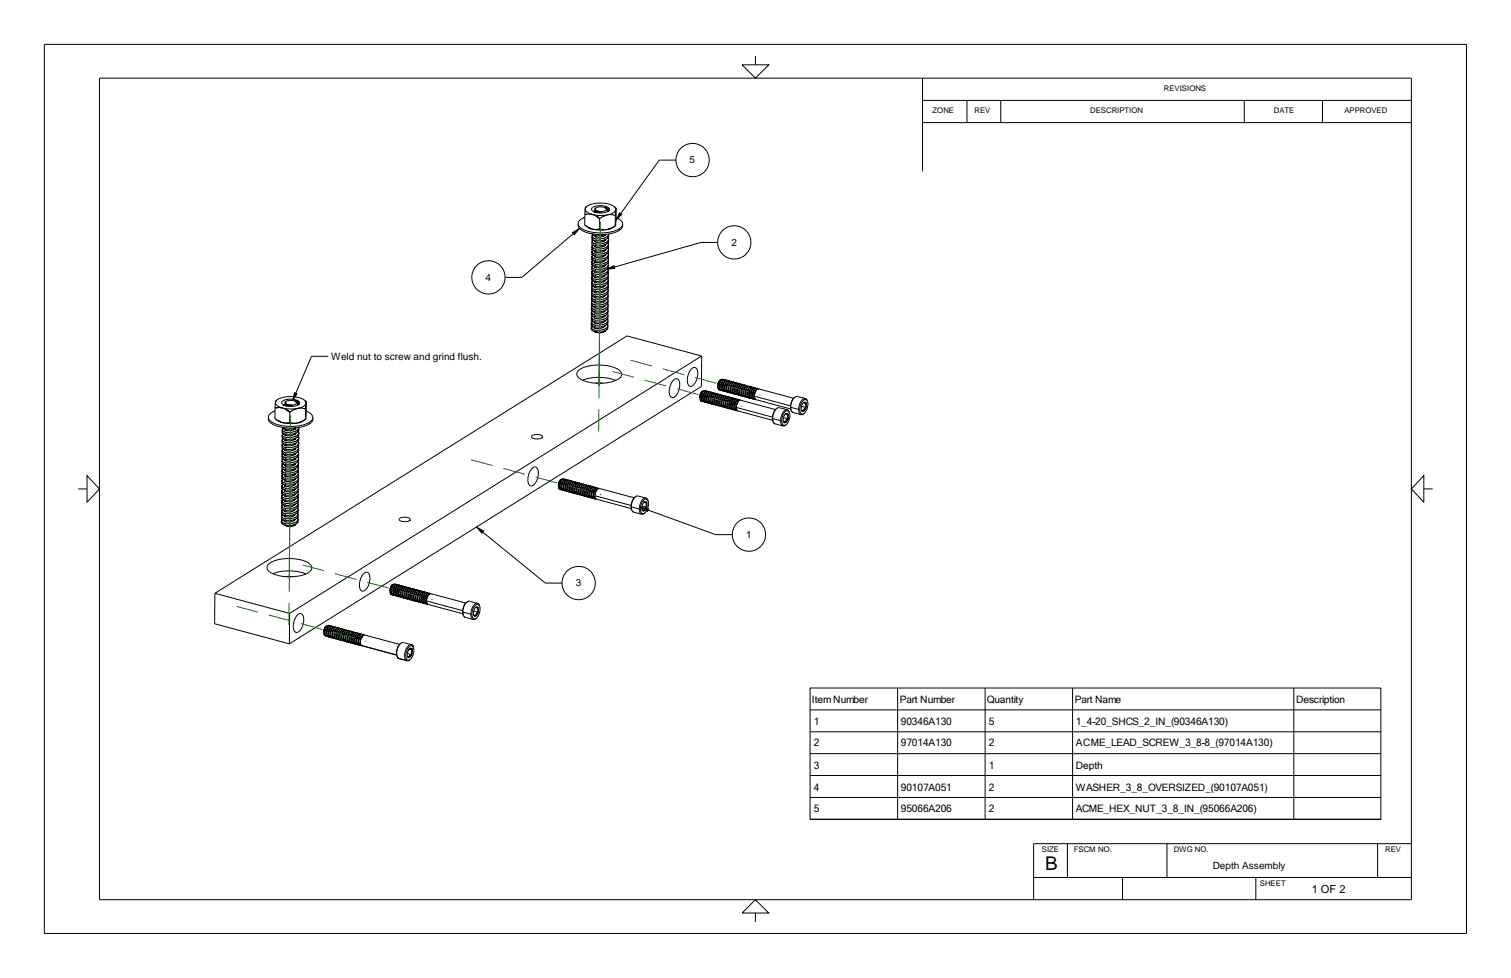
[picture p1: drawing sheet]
<svg xmlns="http://www.w3.org/2000/svg" width="432mm" height="279mm" viewBox="0 0 432 279" stroke-linecap="round" stroke-linejoin="round" font-family="sans-serif">
<defs><g id="words">
<text font-size="5.4" x="298.7" y="248.4">B</text>
<text font-size="3.2" x="374.8" y="255.1">1 OF 2</text>
<g font-size="2.9">
<text x="197.1" y="46.7">5</text>
<text x="209" y="70.2">2</text>
<text x="138.7" y="80.2">4</text>
<text x="94.6" y="102.7">Weld nut to screw and grind flush.</text>
<text x="213.2" y="153.7">1</text>
<text x="164.5" y="167.5">3</text>
<text x="232" y="200.8">Item Number</text>
<text x="257.2" y="200.8">Part Number</text>
<text x="282" y="200.8">Quantity</text>
<text x="307.2" y="200.8">Part Name</text>
<text x="370.4" y="200.8">Description</text>
<text x="232.6" y="207.1">1</text>
<text x="257.4" y="207.1">90346A130</text>
<text x="282.6" y="207.1">5</text>
<text x="307.5" y="207.1">1_4-20_SHCS_2_IN_(90346A130)</text>
<text x="232.6" y="213.2">2</text>
<text x="257.4" y="213.2">97014A130</text>
<text x="282.6" y="213.2">2</text>
<text x="307.5" y="213.2">ACME_LEAD_SCREW_3_8-8_(97014A130)</text>
<text x="232.6" y="219.6">3</text>
<text x="282.6" y="219.6">1</text>
<text x="307.4" y="219.6">Depth</text>
<text x="232.6" y="225.9">4</text>
<text x="257.4" y="225.9">90107A051</text>
<text x="282.6" y="225.9">2</text>
<text x="307.5" y="225.9">WASHER_3_8_OVERSIZED_(90107A051)</text>
<text x="232.6" y="232">5</text>
<text x="257.4" y="232">95066A206</text>
<text x="282.6" y="232">2</text>
<text x="307.5" y="232">ACME_HEX_NUT_3_8_IN_(95066A206)</text>
</g>
<text font-size="2.8" x="346.6" y="248.1">Depth Assembly</text>
<g font-size="2.2">
<text x="332.6" y="26">REVISIONS</text>
<text x="266.5" y="32.2">ZONE</text>
<text x="278.5" y="32.2">REV</text>
<text x="311.6" y="32.2">DESCRIPTION</text>
<text x="364" y="32.2">DATE</text>
<text x="384.2" y="32.2">APPROVED</text>
<text x="297.7" y="243.4">SIZE</text>
<text x="306.9" y="243.4">FSCM NO.</text>
<text x="335.4" y="243.4">DWG NO.</text>
<text x="395.8" y="243.4">REV</text>
<text x="360" y="253.2">SHEET</text>
</g>
</g></defs>
<g fill="none" stroke="#000" stroke-width=".29">
<path d="M12.7 12.7h406.4v254h-406.4zM212.1 18.5h7.6l-3.8 3.8zM215.9 16v2.5M28.4 22.3h374.9v234.7h-374.9zM263.6 28.7h139.7M263.6 35h139.7M263.6 22.3v26.6M276.3 28.7v6.3M286 28.7v6.3M355.6 28.7v6.3M377.9 28.7v6.3M167.7 59l1.7-.7 2.6-.3 2.1 .3 1.4 .7"/>
<path d="M167.7 59l-.4 .4-.2 1.9M167.7 59l-.4 .6 .2 .7 1.7 1M169.2 59.4l1.1-.5 1.5-.2 1.7 .4 .7 .6-.4 .7-1.5 .4h-1.5l-1.4-.5a.6 .6 0 0 1-.2-.9zM170 59.8l.5 .5 1.4 .1M170 59.8v.5l.3 .1h1.6M172.9 59.2l.7 .5v.7M172.9 59.2l-.1 .1M172.9 59.2l1 .5-.1 .6M172.9 59.2l.8 .4 .3 .5M173 58.9l-.1 .3M173.2 59.6l-.6-.4-1.2-.1-1.1 .3-.3 .4M173.2 59.6l.4 .9"/>
<path d="M173.2 59.6l-.1 .5-1 .4M175.5 59l.5 .9M175.5 59l.6 .5M176 59.9l-.1 1.7M176 59.9l-.8 .9-1.6 .6M176 59.9h.1M176.1 59.5l-.1 .4M176.1 59.5l-.2 5M193.2 45.7h-4.8l-11 15.3M163.6 66.4l2-1.1-1.5 1.7zM163.9 66.7l-14.8 12.5h-4.7M165.2 63.9a2.68 2.68 0 0 0 2.5 2.6 11.2 11.2 0 0 0 9.7-1l.5-.7v-.8"/>
<path d="M165.2 63.9a3.2 3.2 0 0 0 2.9 2.2 11 11 0 0 0 9.3-1.1l.5-1M167.1 64.2v.1M167.1 64.2l2 1.2 1.4 .2 .8-.2M167.1 62.1l-1.3 .7-.6 1.1M167.1 64.3l1 .7 1.2 .5 2.2 .2 2.1-.1M167.1 61.3v2.9M169.1 77.8l.3 .3 .8 .3M169.1 79.2v.7l1.1 .4M169.1 77.8v.7l1.1 .4M169.1 79.2l.2 .4 .9 .2M169.1 76.3v.7l1.1 .4M169.1 74.9l.3 .3 .8 .3"/>
<path d="M169.1 76.3l.3 .4 .8 .2M169.1 74.9v.7l1.1 .4M169.1 73.4l.1 .7 .5 .3M169.1 73.4l.3 .4 .8 .2M169.1 72l.1 .7 1 .4M169.1 72l.3 .3 .8 .3M169.1 70.5l.1 .7 1 .4M169.1 70.5l.3 .4 .8 .2M169.2 69.1v.7l1 .4M169.2 67.6l.2 .4 .9 .2M169.2 67.6v.8l1.1 .3M169.2 69.1l.2 .3 .8 .3"/>
<path d="M169.2 66.8l1.1 .5M169.2 61.3l2.3 .3 2.1-.2M169.2 61.3l2.2 1.1M169.2 61.3l-1.3-.1-.8 .1M169.6 60.3l1 .3M169.6 60.3v.1M169.6 60.3h.1M169.6 78.8l-.5 .4M169.6 77.3l-.5 .5M169.7 75.9l-.6 .4M169.7 74.4l-.6 .5M169.7 74.4l.5 .1"/>
<path d="M169.7 73l-.6 .4M169.7 71.5l-.6 .5M169.7 68.6l-.5 .5M169.7 70.1l-.6 .4M169.7 67.2l-.5 .4M169.9 76.1v.1M169.9 75.9v.2M170 67.2l.2 .5 1.2 .1 1.1-.3 .6-.6-1.3 .4h-1.5M170.2 79.8v.5M170.2 76.9v.5M170.2 78.4v.5M170.2 75.5v.5"/>
<path d="M170.2 72.6v.5M170.2 74v.5M170.2 69.7v.5M170.2 71.1v.5M170.3 67v.3M170.3 68.2v.5M170.6 60.6v.1M171.3 65.4l1.1 .2h1.2M171.4 62.4l-.1 3M171.9 60.4l.2 .1M172.1 60.5l-1.5 .1M173 78.5l-.6 .6-1 .3-1.2-.1-.3-.5"/>
<path d="M173 75.6l-.4 .5-1.1 .3h-1.1l-.5-.2M173 77.1l-.7 .6-1 .2-1.2-.1-.2-.4M173 72.7l-.6 .6-1 .3-1.2-.1-.3-.5M173 74.2l-.7 .6-1 .2-1.2-.1-.2-.4M173.1 69.8l-.6 .6-1.1 .3-1.2-.1-.3-.5M173.1 71.3l-.7 .6-1.1 .2-1.1-.1-.3-.4M173.1 68.4l-.7 .6-1.1 .2-1.1-.1-.3-.4M173.3 76.9l2.1-1 .2 .8zM173.6 61.4l1-.1 1.3 .3-.1 2.9M173.6 61.4l-2.2 1M173.7 79.5l.1 .5M173.7 78.1l.1 .4"/>
<path d="M173.7 76.6l.1 .5M173.7 73.7l.2 .5M173.7 75.2l.2 .4M173.7 70.8l.2 .5M173.7 72.3l.2 .4M173.7 69.4l.2 .4M173.8 67.9l.1 .5M173.8 80l-.3 .6-.8 .4-1.3 .3h-1.2M173.8 80l-.1 .9-.7 .6-1.4 .3h-1.4M173.8 78.5v.9l-.8 .6-1.2 .3h-1.6M173.8 77.1l-.3 .6-.7 .4-1.3 .3h-1.3M173.8 78.5l-.3 .6-.8 .5-1.3 .3-1.2-.1"/>
<path d="M173.8 77.1l-.1 .9-.7 .6-1.4 .3h-1.4M173.9 75.6l-.4 .7-.8 .4-1.1 .2h-1.4M173.9 75.6l-.1 .9-.8 .6-1.3 .4-1.5-.1M173.9 72.7l-.1 .9-.8 .6-1.3 .4-1.5-.1M173.9 72.7l-.3 .6-.8 .5-1.2 .2h-1.4M173.9 74.2l-.4 .6-.7 .4-1.3 .3h-1.3M173.9 74.2l-.1 .9-.8 .6-1.4 .3h-1.4M173.9 71.3l-.1 .9-.8 .6-1.4 .3h-1.4M173.9 69.8l-.1 .9-.7 .6-1.4 .4-1.5-.1M173.9 71.3l-.3 .6-.8 .4-1.3 .3h-1.3M173.9 69.8l-.3 .7-.8 .4-1.2 .2h-1.4M173.9 68.4v.8l-.9 .7-1.4 .3h-1.4"/>
<path d="M173.9 68.4l-.3 .6-1 .5-2.4 .2M173.9 66.9l-.3 .7-.8 .4-1.4 .3-1.1-.1M173.9 66.9l-.1 .9-.8 .6-1.3 .4-1.4-.1M173.9 66.8v.1M175.8 64.5h.1M175.8 64.5l-1.3 .8-.9 .3M175.9 64.5l-1.1 .7-1.2 .4M176.1 62.2l1.2 .7 .6 1.1M176.9 65.4v.4M177.1 60.8l.6 .5-1.7 1.6zM205.1 69.3h-4.8l-24.8 7M169 93.7l.1 .6 .7 .4"/>
<path d="M169 93.7l.2 .4 .9 .2M169 92.3l.2 .3 .9 .3M169 90.8l.2 .4 .9 .2M169 92.3v.7l1.1 .4M169 90.8v.7l1.1 .4M169 89.4l.1 .7 1 .4M169 89.4l.2 .3 .9 .3M169 87.9l.1 .7 1 .4M169 87.9l.2 .4 .9 .2M169 86.5l.2 .3 .9 .3M169 86.5l.1 .7 1 .4M169 85l.4 .4 .7 .2"/>
<path d="M169 85l.1 .8 1 .3M169 83.6l.3 .3 .8 .3M169 83.6l.1 .7 1 .4M169.1 80.7l.3 .3 .8 .3M169.1 82.1l.2 .3 .8 .3M169.1 80.7v.7l1.1 .4M169.1 82.1v.7l1 .4M169.5 93.3l-.5 .4M169.5 91.8l-.5 .5M169.5 90.4l-.5 .4M169.5 87.5l-.5 .4M169.5 88.9l-.5 .5"/>
<path d="M169.6 84.6l-.6 .4M169.6 86l-.6 .5M169.6 83.1l-.6 .5M169.6 81.7l-.5 .4M169.6 80.2l-.5 .5M169.8 94.7h.1M169.8 94.7l.2 .1M169.8 94.7l.3 .1M170 94.8h.2M170.1 94.8l.7 .1M170.1 92.9v.5M170.1 94.3v.5"/>
<path d="M170.1 94.8h.1M170.1 91.4v.5M170.1 90v.5M170.1 88.5v.5M170.1 85.6v.5M170.1 87.1v.5M170.1 82.7v.5M170.1 84.2v.5M170.2 81.3v.5M170.2 94.8l.1 .1M170.2 94.8l.6 .1M170.3 94.9h.2"/>
<path d="M170.3 94.9l.4 .1M170.5 94.9l.2 .1M172.3 94.9l-1.6 .1M172.3 94.9h-1.8M172.7 94.7l-.4 .2M172.9 94.5l-.2 .2M172.9 91.6l-.7 .6-1 .2-1.2-.1-.2-.4M172.9 93l-.4 .5-1.2 .4-1.2-.1-.3-.2v-.3M172.9 88.7l-.6 .6-1.1 .2-1.1-.1-.3-.4M172.9 90.1l-.5 .6-1.3 .3-1.1-.2-.2-.4M172.9 87.2l-.5 .6-1.1 .3-1.2-.1-.3-.5M172.9 85.8l-.6 .6-1.1 .2-1.2-.1-.2-.4"/>
<path d="M173 84.3l-.6 .6-1.1 .3-1.1-.1-.4-.2v-.3M173 82.9l-.7 .5-1.1 .3-1.1-.1-.3-.4M173 81.4l-.5 .5-1.1 .4-1.2-.1-.4-.5M173 80l-.6 .5-1.1 .3-1.2-.1-.2-.4M173 94.4l-.3 .3M173.5 92.6l.2 .4M173.6 89.7l.1 .4M173.6 91.1l.1 .5M173.6 88.2l.2 .5M173.6 86.8l.2 .4M173.6 83.9l.2 .4M173.6 85.3l.2 .5"/>
<path d="M173.6 82.4l.2 1.1-.6 .7-1.5 .5h-1.6M173.7 81l.1 .4M173.7 93l-.3 .7-1 .4-2.3 .2M173.7 93v.8l-.6 .6-2.3 .5M173.7 90.1l-.2 .6-1.1 .5-2.3 .2M173.7 90.1v.9l-.7 .6-1.4 .4-1.5-.1M173.7 91.6l-.1 .9-.7 .5-1.4 .4h-1.4M173.7 91.6l-.2 .6-1 .5-2.4 .2M173.8 88.7l-.3 .6-1 .5-2.4 .2M173.8 88.7l-.2 .9-.8 .6-1.5 .4-1.2-.1M173.8 87.2l-.3 .6-1 .5-2.4 .2M173.8 85.8l-.1 .8-.8 .7-1.2 .3h-1.6"/>
<path d="M173.8 85.8l-.3 .6-.9 .5-1.2 .2h-1.3M173.8 87.2l-.1 .9-.7 .6-1.4 .4-1.5-.1M173.8 84.3l-.3 .6-.9 .5-2.5 .2M173.8 84.3l-.1 .9-.7 .6-1.4 .4-1.5-.1M173.8 82.9l-.3 .6-.8 .4-1.2 .3h-1.4M173.8 81.4l-.1 .9-.7 .6-1.2 .3h-1.7M173.8 81.4l-.3 .6-.9 .5-1.3 .3-1.2-.1M76.7 119.2a2.67 2.67 0 0 0 2.5 2.6 12.9 12.9 0 0 0 9.2-.7M76.7 119.2a3.5 3.5 0 0 0 3.3 2.3 10.8 10.8 0 0 0 8.9-1.2l.5-1M78.6 119.5l1 .8 1.1 .4M78.6 117.4l-1.4 .8-.5 1M78.6 116.6v2.9"/>
<path d="M78.7 115l-.1 1.6M78.7 115l.5 .9 1.5 .6M79.2 114.3l-.4 .3-.1 .4M79.2 114.3l-.5 .7M79.2 114.3l1.7-.8 2.6-.2 2.1 .3 1.4 .7M80.6 114.7l1.2-.5 1.4-.2 1.6 .3 .8 .7-.1 .4-.4 .3-1.2 .4h-1.6l-1.4-.5a.59 .59 0 0 1-.3-.9zM80.7 116.5l2.1 1.2M80.7 116.5l1.9 .3 2.5-.1M80.7 116.5l-1-.1-1.1 .2M81 115.6l1.1 .3M81.1 115.6v.1M81.5 115.1l.5 .5 1.4 .1"/>
<path d="M81.5 115.1l.2 .6h1.7M82.1 115.9l-.1 .1M82.8 117.7v3M83.4 115.7h.2M83.6 115.7l-1.5 .2M84.2 112.2l.7 .3-1.3 1.9zM84.3 114.4h.1M84.4 114.4l.7 .7v.6M84.4 114.4l1 .6-.1 .6M84.4 114.4l.8 .5 .2 .5M84.4 114.4l-.1 .2M84.5 114.2l-.1 .2"/>
<path d="M84.7 114.9l.4 .8M84.7 114.9l-.6-.4-1.3-.1-1.1 .2-.2 .5M84.7 114.9l-.1 .5-1 .3M85.1 116.7l-2.3 1M85.1 116.7l1-.1 1.2 .2M87 114.3l.4 .9M87 114.3l.5 .5M87.3 119.8l-2.3 1M87.3 119.8h.1M87.3 119.8l-1.2 .7-1.1 .3M87.3 116.8v3M87.4 115.2l-.2 .5-.6 .4-1.5 .6"/>
<path d="M87.4 115.2l-.1 1.6M87.5 117.5l1.4 .7 .5 1.1M87.5 114.8l-.1 .4M87.5 114.8l-.2 5M89.4 119.3l-.2 1-.8 .8M93.8 101.8h-4.8l-4.5 10.5M165.4 105.7a12 12 0 0 1 11.7 .1 1.54 1.54 0 0 1 .4 1.6 1.54 1.54 0 0 1-1.2 1.1 11.5 11.5 0 0 1-11-.7 1.29 1.29 0 0 1 .1-2.1zM166.5 108.6l1.9-.5 2.8-.3 2.9 .3 1.8 .6M170.3 109.5h1.8M192.4 108.7a1.01 1.01 0 0 1 1.2-.4 1.01 1.01 0 0 1 .6 1.1 4 4 0 0 1-1.9 4.2l-.8-.4-.3-1.5 .3-1.5zM197.5 105.5a1.03 1.03 0 0 1 1.2-.5 1.03 1.03 0 0 1 .7 1.2 4 4 0 0 1-2 4.2l-.7-.4-.3-1.5 .4-1.9zM200 113.3v.4"/>
<path d="M200 113.3v.3M200 113.6v.1M200 113.7l.2 .7 .5 .2M200.3 113.5v.3M200.3 113.5h.1M200.3 113.7l.2 .7 .5 .3M200.3 113.7h.1M200.4 113.1l-.1 .6M200.4 113.7l.2 .7 .4 .3M200.4 112.1l-.4 1.2M200.4 112.1l-.4 1.5M200.5 101.7l-117.7 73.5"/>
<path d="M200.5 101.7l-21.3-5.7-117.8 73.5M200.5 101.7l-.1 8.7-117.7 73.5M200.6 112.4l-.2 .7M200.8 112.1l-.2 .3M200.8 112l-.4 .8-.1 .7M200.8 113.6h.1M200.8 113.6l.1 .3M200.9 113.8l.2 .8 .4 .3M200.9 113.8l.1 .1M200.9 113.3v.5M201 113.9l.1 .7 .4 .3M201 114.7h.2"/>
<path d="M201 111.7l-.6 .4M201.1 112.6l-.2 .7M201.3 112.1l-.4 .8-.1 .7M201.4 113.8v.3M201.4 113.8h.1M201.4 114l.2 .7 .4 .3M201.4 114h.1M201.4 113.4v.6M201.5 114l.2 .7 .3 .3M201.5 114.9h.2M201.5 111.6l.2 .2M201.5 111.6l-.7 .5-.4 1.6"/>
<path d="M201.5 111.6l-.4 .1-.3 .4M201.6 112.7l-.2 .7M201.8 112.3l-.3 .6-.1 .9M201.9 113.9l.1 .3M201.9 113.9h.1M202 114v.1M202 114.1l.1 .8 .5 .3M202 114.1v.1M202 113.6v.4M202 115h.3M202 114.2l.2 .6 .4 .4M202 111.7l.2 .2"/>
<path d="M202 111.7l-.4 .1-.5 .8M202 111.7l-.6 .5-.4 1.7M202.2 112.9l-.2 .7M202.4 112.4l-.4 .8-.1 .7M202.4 114.1l.1 .3M202.4 114.1h.1M202.5 114.3l.2 .7 .4 .3-.4-.3-.2-.7M202.5 114.3h.1M202.5 113.7v.6M202.6 115.2h.2M202.6 111.9l-.4 .1-.4 .5-.3 1.5M202.6 111.9l-.5 .1-.5 .7"/>
<path d="M202.6 111.9l.2 .2M202.7 113l-.2 .7M202.9 112.6l-.4 .6-.1 .9M203 114.2v.3M203 114.2h.1M203 114.4l.2 .7 .4 .4M203 114.4h.1M203.1 113.9l-.1 .5M203.1 114.4l.2 .8 .3 .3M203.1 115.3h.2M203.1 112l-.5 .1-.4 .8M203.1 112l.2 .2"/>
<path d="M203.1 112l-.4 .1-.3 .5-.4 1.6M203.2 113.2l-.1 .7M203.5 112.7l-.4 .7-.1 .8M203.5 114.3l.1 .3M203.5 114.3v.1M203.6 114.6l.1 .7 .5 .3M203.6 114.6h.1M203.6 112.2l-.4 .1-.5 .7M203.6 114v.6M203.6 112.2h.1M203.6 114.6l.2 .7 .4 .3M203.6 115.5h.3"/>
<path d="M203.6 112.2l.3 .1M203.6 112.2l-.4 .1-.3 .5-.4 1.5M203.8 113.3l-.2 .7M204 112.9l-.4 .6-.1 .8M204 114.5l.1 .3M204 114.5h.1M204.1 114.7l.2 .8 .4 .2M204.1 114.7h.1M204.1 114.2v.5M204.2 115.6h.2M204.2 114.7l.1 .7 .4 .3M204.2 112.3l-.5 .1-.5 .8"/>
<path d="M204.2 112.3l-.8 .6-.3 1.5M204.2 112.3l.2 .2M204.3 113.4l-.2 .8M204.5 113l-.4 .7-.1 .8M204.6 114.6v.3M204.6 114.6h.1M204.6 114.9l.2 .7 .4 .3M204.6 114.9h.1M204.6 114.3v.6M204.7 115.7h.2M204.7 114.9l.2 .7 .3 .3M204.7 112.5l-.4 .1-.4 .5-.3 1.5"/>
<path d="M204.7 112.5l.2 .1M204.7 112.5h-.4l-.5 .8M204.8 113.6l-.2 .7M205.1 113.2l-.4 .6-.1 .8M205.1 114.8v.3M205.1 114.8h.1M205.1 110.1v.1M205.1 110.3v.2M205.1 110.2v.1M205.1 110.1v.2M205.1 110.5l.3 .7 .4 .2M205.1 115l.2 .7 .5 .3"/>
<path d="M205.1 115h.1M205.2 114.4l-.1 .6M205.2 115l.2 .7 .4 .3M205.2 115.9h.3M205.3 112.6l.1 .2M205.3 112.6l-.4 .1-.4 .5-.3 1.5M205.3 112.6l-.5 .1-.5 .7M205.4 113.7l-.2 .7M205.5 110.3v.3M205.5 110.3h.1M205.5 110.5l.2 .8 .4 .2M205.5 110.5h.1"/>
<path d="M205.5 109.9v.6M205.6 108.9l-.5 1.2M205.6 108.9l-.5 1.4M205.6 110.5l.1 .7 .4 .3M205.6 113.3l-.4 .6-.1 .9M205.6 114.9l.1 .2M205.6 114.9h.1M205.7 115.1v.1M205.7 115.1l.2 .8 .3 .3M205.7 115.1h.1M205.7 114.6v.5M205.7 109.2l-.2 .7"/>
<path d="M205.8 116h.2M205.8 115.1l.1 .8 .4 .3M205.8 112.8l.2 .1M205.8 112.8l-.5 .1-.5 .7M205.8 112.8h-.4l-.4 .5-.3 1.6M205.9 113.9l-.2 .7M206 108.8l-.5 .7v.8M206 110.4v.3M206 110.4h.1M206 110.6l.2 .7 .5 .4M206 110.6h.1M206.1 110.1l-.1 .5"/>
<path d="M206.1 110.6l.1 .7 .5 .4M206.1 111.5h.3M206.1 113.4l-.4 .8-.1 .7M206.2 108.5l-.6 .4M206.2 115.1v.3M206.2 115.1h.1M206.2 116.2h.1M206.2 115.3l.2 .7 .4 .3M206.2 115.3h.1M206.2 112.9l-.4 .1-.4 .7M206.2 109.4l-.1 .7M206.2 112.9l.3 .2"/>
<path d="M206.2 114.7v.6M206.3 115.3l.2 .7 .3 .3M206.3 116.2h.2M206.3 112.9l-.7 .5-.4 1.6M206.4 114l-.2 .7M206.5 108.9l-.4 .7-.1 .8M206.5 110.6l.1 .2M206.5 110.6h.1M206.6 110.8h.1M206.6 110.8l.2 .7 .4 .3M206.6 110.2v.6M206.6 110.8l.3 .8 .3 .2"/>
<path d="M206.7 111.7h.2M206.7 113.6l-.4 .6-.1 .9M206.7 108.4l.2 .1M206.7 108.4l-.4 .1-.5 .6-.2 1.4M206.7 108.4l-.6 .2-.4 .6M206.7 115.2l.1 .3M206.7 115.2h.1M206.8 115.4l.1 .7 .5 .4M206.8 115.4h.1M206.8 114.9v.5M206.8 109.5l-.2 .7M206.8 115.4l.2 .7 .4 .4"/>
<path d="M206.8 116.3h.3M206.8 113l-.6 .5-.4 1.6M206.8 113l.3 .2M206.8 113l-.4 .1-.5 .8M207 114.2l-.2 .7M207 109.1l-.4 .7-.1 .8M207.1 110.7v.3M207.1 110.7h.1M207.1 110.9l.2 .8 .4 .3M207.1 110.9h.1M207.1 110.3v.6M207.1 110.3h.1"/>
<path d="M207.2 110.9l.1 .7 .4 .4M207.2 111.8h.2M207.2 108.5l-.5 .2-.5 .7M207.2 113.7l-.4 .8-.1 .7M207.2 108.5l-.7 .5-.4 1.6M207.2 108.5l.2 .2M207.2 115.4l.1 .3M207.2 115.4h.1M207.3 115.6l.2 .7 .4 .3M207.3 115.6h.1M207.3 115v.6M207.3 109.6l-.2 .7"/>
<path d="M207.4 116.5h.1M207.4 113.2l.2 .1M207.4 113.2l-.5 .1-.5 .7M207.4 113.2l-.4 .1-.4 .5-.3 1.5M207.5 114.3l-.2 .7M207.5 109.2l-.3 .7-.1 .8M207.6 116.5h-.2M207.6 110.8v.3M207.6 110.8h.1M207.6 111.1l.3 .7 .3 .3M207.6 111.1h.1M207.7 110.5l-.1 .6"/>
<path d="M207.7 112h.3M207.7 111.1l.3 .9M207.7 113.9l-.4 .6-.1 .9M207.7 108.7l.2 .1M207.7 108.7h-.3l-.4 .5-.4 1.6M207.7 108.7l-.5 .1-.4 .7M207.8 115.5v.3M207.8 115.5h.1M207.8 115.7l.2 .7 .4 .3M207.8 115.7h.1M207.9 115.1l-.1 .6M207.9 109.8l-.2 .7"/>
<path d="M207.9 115.7l.2 .8 .3 .3M207.9 116.6h.3M207.9 113.3l-.3 .1-.4 .5-.4 1.5M207.9 113.3l-.5 .1-.4 .8M207.9 113.3l.2 .2M208 114.5v.1M208 114.6l-.1 .5M208 112l.2 .1M208 114.4l-.1 .7M208 114.4v.1M208.1 109.4l-.4 .7-.1 .7M208.1 111l.1 .3"/>
<path d="M208.1 111h.1M208.2 111.2l.2 .8 .4 .2M208.2 111.2h.1M208.2 110.6v.6M208.2 112.1h.3M208.2 111.2l.2 .7 .4 .3M208.3 108.8l-.4 .1-.5 .7-.2 1.3M208.3 108.8l.2 .2M208.3 114l-.4 .7-.1 .8M208.3 108.8l-.5 .1-.5 .7M208.3 115.6l.1 .3M208.3 115.6v.1"/>
<path d="M208.4 116.7v.1M208.4 115.8l.1 .8 .5 .3M208.4 115.8v.1M208.4 109.9l-.2 .7M208.4 115.3v.5M208.4 116.8h.3M208.4 115.9l.2 .7 .4 .3M208.4 113.5l-.4 .1-.3 .4-.4 1.6M208.4 113.5l-.4 .1-.5 .7M208.4 113.5l.3 .1M208.6 114.6l-.2 .7M208.6 109.5l-.4 .7-.1 .8"/>
<path d="M208.7 111.1v.3M208.7 111.1h.1M208.7 111.3l.2 .7 .4 .4M208.7 111.3l.1 .1M208.7 110.8v.5M208.8 111.4l.1 .7 .4 .3M208.8 114.2l-.4 .6-.1 .8M208.8 112.2h.2M208.8 108.9l.2 .2M208.8 108.9l-.4 .1-.4 .6-.3 1.5M208.8 108.9l-.6 .2-.3 .7M208.9 115.8v.3"/>
<path d="M208.9 115.8h.1M208.9 116l.2 .8 .4 .2M208.9 116h.1M208.9 110.1l-.2 .7M208.9 115.4v.6M209 116l.1 .7 .4 .3M209 116.9h.2M209 113.6l-.5 .1-.5 .7M209 113.6l-.8 .6-.3 1.5M209 113.6l.2 .2M209.1 114.7l-.2 .7M209.1 109.6l-.3 .6-.1 .9"/>
<path d="M209.2 111.3l.1 .3M209.2 111.3h.1M209.2 111.5l.3 .8 .3 .2M209.2 111.5h.1M209.3 110.9l-.1 .6M209.3 110.8v.1M209.3 112.4h.3M209.3 114.3l-.4 .7v.8M209.3 111.5l.2 .8 .3 .2M209.3 109.1l.2 .2M209.3 109.1l-.5 .2-.4 .6M209.3 109.1l-.3 .1-.5 .5-.3 1.5"/>
<path d="M209.4 115.9v.3M209.4 115.9h.1M209.4 116.1l.2 .8 .4 .3M209.4 116.1l.1 .1M209.4 115.6v.5M209.5 110.2l-.2 .6M209.5 110.2l-.2 .7M209.5 116.2l.2 .7 .3 .3M209.5 117h.2M209.5 113.7l-.4 .1-.5 .8M209.5 113.7l-.4 .2-.4 .5-.3 1.5M209.5 113.7l.2 .2"/>
<path d="M209.6 114.9l-.2 .7M209.7 109.8l-.4 .7-.1 .8M209.7 111.4l.1 .3M209.7 111.4h.1M209.8 111.6l.2 .8 .4 .3M209.8 111.6v.1M209.8 111.1v.5M209.8 111.7l.3 .7 .3 .3M209.8 112.5h.3M209.9 109.2l.2 .2M209.9 114.4l-.4 .7-.1 .8M209.9 109.2l-.8 .5-.3 1.7"/>
<path d="M209.9 109.2l-.5 .1-.5 .8M209.9 116.1l.1 .3M209.9 116.1h.1M210 116.3l.3 .9M210 116.3h.1M210 110.4l-.2 .7M210 115.7v.6M210 116.3l.2 .7 .4 .3M210 117.2h.3M210.1 113.9l.1 .1M210.1 113.9l-.4 .1-.4 .5-.3 1.5M210.1 113.9l-.5 .1-.5 .7"/>
<path d="M210.2 115l-.2 .7M210.2 109.9l-.4 .6-.1 .9M210.3 111.5v.4M210.3 111.5v.1M210.3 117.2l.3 .1M210.3 111.8l.2 .8 .4 .2M210.3 111.8h.1M210.3 111.2v.6M210.4 112.7h.2M210.4 111.8l.1 .7 .4 .3M210.4 109.4l-.7 .5-.4 1.6M210.4 109.4l.2 .1"/>
<path d="M210.4 116.4l.1 .6M210.4 114.6l-.4 .5-.1 1M210.4 109.4l-.4 .1-.5 .7M210.4 116.4h.1M210.4 116.4l10.3 2.8M210.5 117l.3 .4 10 2.7M210.5 110.5l-.2 .7M210.6 117.3h.1M210.6 114l.2 .2M210.6 114l-.4 .1-.4 .5-.3 1.6M210.6 114l-.5 .1-.5 .8M210.8 110.1l-.5 .7v.7"/>
<path d="M210.8 111.7v.3M210.8 111.7h.1M210.8 111.9l.2 .7 .5 .3M210.8 111.9h.1M210.9 111.4l-.1 .5M210.9 114.8l-.5 1.6M210.9 112.8h.3M210.9 111.9l.2 .8 .4 .2M210.9 114.7l-.4 1.1M210.9 109.5l.2 .2M210.9 109.5l-.3 .1-.5 .7-.3 1.4M210.9 109.5l-.5 .2-.4 .7"/>
<path d="M211.1 110.6l-.2 .8M211.1 110.6h.1M211.1 114.2l.2 .1M211.1 114.2l-.4 .1-.5 .7M211.1 114.2l-.7 .5-.4 1.6M211.3 110.2l-.4 .6-.1 .9M211.3 111.8l.1 .3M211.3 111.8l.1 .1M211.4 112.1l.2 .7 .4 .3M211.4 112.1h.1M211.4 111.5v.6M211.4 112.1l.3 .8 .3 .2"/>
<path d="M211.5 112.9h.2M211.5 109.7l-.4 .1-.4 .6-.3 1.4M211.5 109.7l.2 .1M211.5 109.7l-.5 .1-.5 .7M211.6 114.3l-.8 .6-.4 1.5M211.6 114.3h.1M211.6 110.8l-.2 .7M211.6 114.3h-.2h.3M211.7 114.3l9.9 2.7M211.8 110.4l-.4 .7-.1 .7M211.9 112v.3M211.9 112h.1"/>
<path d="M211.9 112.2l.2 .8 .4 .2M211.9 112.2h.1M211.9 111.6v.6M211.9 109.8h.1M211.9 109.8l-.4 .2-.4 .6M212 112.2l.1 .7 .4 .3M212 113.1h.2M212 109.8l-.7 .5-.4 1.6M212 109.8l.2 .2M212.1 110.9l-.2 .7M212.3 110.5l-.3 .7-.1 .8M212.4 112.1v.3"/>
<path d="M212.4 112.1h.1M212.4 112.4l.2 .6 .4 .4M212.4 112.4h.1M212.5 111.8l-.1 .6M212.5 112.4l.2 .7 .3 .3M212.5 113.2h.3M212.5 110h-.3l-.4 .5-.4 1.6M212.5 110l.2 .1M212.5 110l-.5 .1-.4 .7M212.7 111.1l-.2 .7M212.9 110.7l-.4 .7-.1 .7M212.9 112.3l.1 .3"/>
<path d="M212.9 112.3h.1M213 112.5l.1 .7 .5 .3M213 112.5h.1M213 111.9v.6M213 112.5l.2 .7 .4 .3M213 113.4h.3M213.1 110.1l-.4 .1-.5 .7-.2 1.3M213.1 110.1l.2 .2M213.1 110.1l-.5 .1-.5 .7M213.2 111.2l-.2 .7M213.4 110.8l-.4 .7-.1 .8M213.5 112.4v.3"/>
<path d="M213.5 112.4h.1M213.5 112.6l.2 .7 .4 .4M213.5 112.6h.1M213.6 112.1l-.1 .5M213.6 112.6l.1 .7 .4 .4M213.6 113.5h.2M213.6 110.2l-.3 .1-.5 .6-.3 1.5M213.6 110.2l.2 .2M213.6 110.2l-.6 .2-.3 .7M213.7 111.4l-.1 .7M214 110.9l-.4 .6-.1 .9M214 112.6l.1 .3"/>
<path d="M214 112.6h.1M214 112.8l.3 .8 .4 .2M214 112.8h.1M214.1 110.4h.1M214.1 112.2l-.1 .6M214.1 110.4l-.5 .2-.4 .6M214.1 112.8l.2 .8 .4 .2M214.1 113.7h.3M214.1 110.4l.3 .2M214.1 110.4l-.4 .2-.4 .4-.3 1.5M214.3 111.5l-.2 .7M214.5 111.1l-.4 .7-.1 .8"/>
<path d="M214.5 112.7l.1 .3M214.5 112.7h.1M214.6 112.9l.1 .7 .5 .4M214.6 112.9h.1M214.6 112.4v.5M214.7 113.8h.2M214.7 112.9l.2 .8 .3 .3M214.7 110.5l-.7 .5-.4 1.6M214.7 110.5l.2 .2M214.7 110.5l-.5 .1-.5 .8M214.8 111.7l-.2 .7M215 111.2l-.3 .6-.2 .9"/>
<path d="M215.1 112.8v.4M215.1 112.8v.1M215.1 113.1v.1M215.1 113.2l.2 .6 .4 .3M215.1 113.1h.1M215.1 112.5v.6M215.2 114h.2M215.2 113.1l.1 .6 .4 .4M215.2 110.7l-.7 .4-.4 1.7M215.2 110.7l-.5 .1-.4 .7M215.2 110.7l.2 .1M215.3 111.8l-.2 .7"/>
<path d="M215.5 113.1l.2 .7M215.5 113.1l.1 .1M215.6 113.2l.1 .6M215.6 111.4l-.5 .7v.7M215.6 113.2l10.3 2.8M215.7 113.8l.3 .4 10 2.6M215.7 114.1h.2M215.8 110.8l.1 .2M215.8 110.8l-.4 .1-.5 .6-.2 1.4M215.8 110.8l-.6 .2-.4 .7M216 111l-.7 .8M216 111.6l-.4 1.6"/>
<path d="M216 111.6l-.5 1.5M216.1 111.5l-.5 1.1M216.3 111l.2 .1M216.3 111h-.3M216.3 111l-.4 .1-.4 .5-.3 1.5M216.6 111.1h.2zM216.8 111.1h.1M216.8 111.1l-.4 .1-.4 .4M216.8 111.1l10 2.7M220.7 119.4l.2 1.1M220.7 119.4l.1 .2M220.8 119.6l.1 .9"/>
<path d="M220.8 119.6l2.3 .6M222 116.7l-.8 1.1-.4 1.8M222 116.7l-.9 1-.4 1.7M222 116.7l.7-.2 2.3 .6M223.9 119.3l1.3 .4M224.5 118.2l-.6 1v1.2M224.5 118.2l.7 .2M224.6 118.2l.4-.1 .2 .3M224.6 118.2l-.1 .1M224.6 118.2h-.1M224.6 118.2l.6 .2M225 117.1l.6 .8"/>
<path d="M225 117.1l-.6 .1-.6 .5-.6 1.4-.1 1.1M225 119l.2 .7M225.2 119.7l-.5 .4-.1 .6M225.2 119.7l-.6 1M225.2 118.4l-.2 .6M225.2 118.4l.1 .6M225.3 119l-.1 .7M225.3 119h-.3M225.6 117.9a.83 .83 0 0 0-.9-.5 .83 .83 0 0 0-.7 .7l-.6 2.1M225.6 117.9l.1 1.1-.2 1-.8 1.3M225.9 116.2l.2 1.1M225.9 116.2l.1 .2"/>
<path d="M226 116.4l.1 .9M226 116.4l2.2 .6M226.1 117.3l.5 .6 2.3 .6M227.1 113.5l-.8 1.2-.3 1.7M227.1 113.5l.8-.3 2.2 .7M227.1 113.5l-.8 1.1-.4 1.6M228.2 117l.2 1 .5 .5M228.6 116.9l.3 1.2 .5 .2 .4-.2M228.6 116.9l-.4 .1M229 116.1l1.4 .3M229 117.2h.1M229.1 117.2l.2 .3h.4"/>
<path d="M229.1 117.2h.1M229.1 117.2l.6 .3M229.6 115l-.6 1.1 .1 1.1M229.7 115l.7 .2M229.7 115l.4-.1 .3 .3M229.7 115h-.1M229.8 118.1l-.9 .4M230.1 113.9h-.5l-.6 .6-.5 1.2-.3 1.3M230.1 113.9l.7 .8M230.2 115.8l.2 .6M230.2 115.8h.3M230.4 116.4l-.5 .5-.2 .6"/>
<path d="M230.4 116.4l-.7 1.1M230.4 115.2l.1 .6M230.4 115.2l-.2 .6M230.5 115.8l-.1 .6M230.8 114.7a.85 .85 0 0 0-1-.6 .85 .85 0 0 0-.7 .8l-.5 2M230.8 114.7l.1 .9-.2 1-.9 1.5M22.3 139.7h2.6M24.9 135.9l3.5 3.8-3.5 3.8zM80.5 138.9l.3 .3 .8 .2M80.5 138.9v.7l1.1 .4M80.5 136l.3 .3 .8 .2M80.5 137.4l.3 .4 .8 .2"/>
<path d="M80.5 137.4l.1 .7 1 .4M80.5 136l.1 .7 1 .4M80.5 134.5l.1 .7 1 .4M80.5 134.5l.3 .4 .8 .2M80.6 133.1l.2 .3 .8 .2M80.6 133.1v.7l1 .4M80.6 131.6v.8l1.1 .3M80.6 131.6l.2 .4 .9 .2M80.6 130.2l.3 .3 .8 .2M80.6 130.2v.7l1.1 .4M80.6 128.7l.3 .4 .8 .2M80.6 128.7l.1 .8 1 .3"/>
<path d="M80.6 127.3l.3 .3 .8 .2M80.6 127.3l.1 .7 1 .4M80.6 125.8v.7l1.1 .4M80.6 125.8l.3 .4 .8 .2M80.6 124.4l.3 .3 .8 .2M80.6 124.4l.1 .7 1 .4M80.6 122.9l.4 .4 .7 .2M80.6 122.9l.1 .7 1 .4M80.7 122.1l1 .5M80.7 120.7l1.9 .3 2.4-.2M81 138.4l-.5 .5M81 139.8l-.5 .5"/>
<path d="M81.1 135.5l-.6 .5M81.1 136.9l-.6 .5M81.1 134l-.6 .5M81.1 132.6l-.5 .5M81.1 129.7l-.5 .5M81.1 131.1l-.5 .5M81.1 128.2l-.5 .5M81.2 125.3l-.6 .5M81.2 126.8l-.6 .5M81.2 122.4l-.6 .5M81.2 123.9l-.6 .5M81.4 122.5l.3 .5h1.2l1.1-.3 .6-.5-1.5 .4h-1.4"/>
<path d="M81.6 139.4v.6M81.6 138v.5M81.6 136.5v.6M81.6 135.1v.5M81.6 133.6v.6M81.7 132.2v.5M81.7 130.7v.6M81.7 129.3v.5M81.7 127.8v.6M81.7 126.4v.5M81.7 123.5v.5M81.7 124.9v.6"/>
<path d="M81.7 122.2v.4M82.8 120.7l-.9 .1-1.2-.1M82.8 120.7l1.1 .2 1.1-.1M84.4 139.6l-.6 .6-1 .2-1.3-.1-.2-.4M84.4 138.2l-.6 .5-1.1 .3-1.2-.1-.2-.4M84.4 136.7l-.6 .6-1 .2h-1.2l-.3-.5M84.5 133.8l-.6 .6-1.1 .2h-1.2l-.3-.5M84.5 135.3l-.7 .5-1.1 .3-1.1-.1-.3-.4M84.5 132.4l-.7 .5-1.1 .3-1.1-.1-.3-.4M84.5 130.9l-.6 .5-1.1 .3h-1.1l-.3-.2v-.3M84.5 129.5l-.7 .5-1.1 .3-1.1-.1-.2-.4M84.5 126.6l-.7 .5-1.1 .3-1.1-.1-.2-.4"/>
<path d="M84.5 128l-.6 .5-1.1 .3-1.2-.1-.2-.4M84.5 125.1l-.5 .5-1.1 .3-1.3-.1-.2-.4M84.5 123.7l-.6 .5-1.2 .3-1-.1-.3-.4M85.1 137.7l.2 .5M85.1 139.2l.2 .4M85.1 136.2l.2 .5M85.1 134.8l.2 .4M85.1 133.3l.2 .5M85.2 130.5l.1 .4M85.2 131.9l.1 .5M85.2 129l.1 .5M85.2 127.6l.1 .4"/>
<path d="M85.2 124.7l.2 .4M85.2 126.1l.2 .5M85.2 123.2l.2 .5M85.3 139.6l-.3 .6-.9 .5-1.3 .2h-1.2M85.3 139.6l-.1 .9-.8 .6-1.3 .4-1.5-.1M85.3 136.7l-.1 .9-.8 .6-1.3 .4-1.5-.1M85.3 138.2l-.1 .9-.8 .6-1.4 .3h-1.4M85.3 136.7l-.3 .6-.8 .5-1.2 .2h-1.4M85.3 138.2l-.4 .6-.7 .4-1.3 .3-1.3-.1M85.3 135.2h.1M85.3 133.8l-.3 .7-.9 .4-2.5 .2M85.3 135.3l-.1 .9-.8 .6-1.4 .3h-1.4"/>
<path d="M85.3 135.3l-.3 .6-.8 .4-1.3 .3-1.3-.1M85.3 133.8l-.1 .9-.7 .6-1.4 .4-1.5-.1M85.3 132.4l-.3 .6-1 .5-2.4 .1M85.3 132.4v.8l-.9 .7-1.4 .3h-1.4M85.3 130.9l-.3 .7-.8 .4-1.4 .2h-1.1M85.3 130.9l-.1 .9-.8 .6-1.3 .4-1.4-.1M85.3 128l-.1 .9-.7 .6-1.2 .3h-1.6M85.3 128l-.3 .7-.8 .4-1.2 .2h-1.3M85.3 129.5l-.3 .6-.9 .5-2.4 .1M85.3 129.5l-.1 .9-.6 .5-1.4 .4h-1.5M85.4 126.6l-.4 .6-.8 .4-1.2 .3-1.3-.1M85.4 126.6l-.1 .9-.9 .6-1.4 .3h-1.3"/>
<path d="M85.4 122.1v.1M85.4 125.1l-.4 .7-.7 .4-1.2 .2h-1.4M85.4 125.1l-.1 .9-.7 .6-1.3 .3h-1.6M85.4 123.7l-.4 .6-.7 .4-1.4 .3-1.2-.1M85.4 123.7l-.1 .9-.8 .6-1.5 .3h-1.3M85.4 122.2l-.1 .9-.7 .6-1.4 .4-1.5-.1M85.4 122.2l-.4 .7-.7 .4-1.2 .2h-1.4M88.4 120.7v.4M151.9 134a1.02 1.02 0 0 1 1.3-.5 1.02 1.02 0 0 1 .6 1.2 3.9 3.9 0 0 1-1.9 4.1l-.4-.1-.5-.5-.1-1.4 .3-1.6zM152 124.5l1.6-.4a1.05 1.05 0 0 1 1.4 .8l-1 .5-1.5-.1a.5 .5 0 0 1-.5-.2 .5 .5 0 0 1 0-.6zM159.6 138.6v.4M159.6 138.6v.2"/>
<path d="M159.6 139l.2 .6 .5 .2M159.6 138.8v.2M159.9 138.7l.1 .3M159.9 138.7h.1M160 138.9h.1M160 138.9l.1 .7 .4 .4M160 138.4v.5M160 137.3l-.4 1.3M160 137.3l-.4 1.5M160 138.9l.2 .8 .3 .3M160.1 137.7l-.1 .7M160.2 137.7l-.2 .7"/>
<path d="M160.2 137.7h-.1M160.2 137.8l-.2 1.1M160.4 137.2l-.4 .7-.1 .8M160.4 138.9l.1 .2M160.4 138.9h.1M160.5 139.1h.1M160.5 139.1l.2 .7 .4 .3M160.5 138.5v.6M160.5 140h.3M160.6 137l-.6 .3M160.7 137.8l-.2 .7M160.9 137.4l-.4 .7-.1 .8"/>
<path d="M161 139v.3M161 139h.1M161 139.2h.1M161 139.2l.2 .7 .4 .4M161 138.7v.5M161.1 139.2l.1 .7 .4 .4M161.1 136.8l-.6 .3-.3 .7M161.1 136.8l.2 .2M161.1 136.8l-.5 .1-.4 .8M161.2 137.9l-.2 .8M161.5 137.5l-.4 .7-.1 .8M161.5 139.1l.1 .3"/>
<path d="M161.5 139.1h.1M161.5 139.4l.2 .7 .5 .3M161.5 139.4h.1M161.6 138.8l-.1 .6M161.6 139.4l.2 .6 .4 .4M161.6 137l-.5 .1-.4 .7M161.6 137l-.4 .1-.4 .5-.3 1.5M161.6 137l.3 .1M161.8 138.1l-.2 .7M162 137.7l-.4 .7-.1 .7M162 139.3l.1 .3M162 139.3h.1"/>
<path d="M162.1 139.5l.2 .7 .4 .3M162.1 139.5h.1M162.1 138.9v.6M162.1 138.9h.1M162.2 139.5l.1 .7 .4 .3M162.2 137.1l-.5 .1-.5 .7M162.2 137.1l.2 .2M162.2 137.1l-.4 .1-.4 .5-.3 1.5M162.3 138.2l-.2 .7M162.5 137.8l-.4 .7-.1 .8M162.6 139.4v.3M162.6 139.4h.1"/>
<path d="M162.6 139.6l.1 .1M162.6 139.6l.2 .7 .4 .4M162.6 137.2l-.4 .2-.4 .7M162.6 137.2l.1 .1M162.6 139.1v.5M162.7 139.7l.2 .7 .3 .3M162.7 137.3l-.7 .4-.4 1.7M162.7 137.3l.2 .1M162.8 138.4l-.2 .7M163 137.9l-.4 .8v.7M163.1 139.6l.1 .3M163.1 139.6h.1"/>
<path d="M163.2 139.8l.1 .7 .5 .3M163.2 139.8h.1M163.2 139.2v.6M163.2 139.8l.2 .7 .3 .3M163.2 137.4l-.3 .1-.5 .6-.2 1.4M163.2 137.4l-.5 .1-.4 .7M163.2 137.4l.2 .2M163.4 138.5l-.2 .7M163.6 138.1l-.4 .7-.1 .8M163.6 139.7h.1M163.6 139.7l.1 .3M163.7 139.9l.2 .8 .4 .3"/>
<path d="M163.7 139.9v.1M163.7 139.4v.5M163.7 140l.2 .7 .4 .3M163.8 137.5l-.5 .2-.5 .7M163.8 137.5l-.4 .1-.4 .6-.3 1.5M163.8 137.5l.2 .2M163.9 138.7l-.2 .7M164.1 138.2l-.4 .7-.1 .8M164.2 139.9v.3M164.2 139.9h.1M164.3 139.5l-.1 .6M164.3 137.7l-.5 .1-.4 .7"/>
<path d="M164.3 137.7l-.4 .1-.4 .5-.3 1.5M164.3 137.7l.2 .1M164.4 138.8l-.1 .7zM164.7 138.4l-.4 .7-.1 .8M164.7 140l.1 .3M164.7 140h.1M164.8 139.7v.5M164.8 137.8l-.7 .7-.4 1.5M164.8 137.8h.1M164.8 137.8l-.4 .1-.5 .8M164.8 137.8l.3 .2M165 139l-.2 .7"/>
<path d="M165.2 138.5l-.4 .7-.1 .8M165.3 139.8v.6M165.4 138l.2 .1M165.4 138l-.5 .1-.5 .7M165.4 138l-.7 .5-.4 1.6M165.5 139.1l-.2 .7M165.6 138.1l-.6 .9M165.7 138.7l-.4 .7-.1 .7M165.8 140v.5M165.9 138.1l.2 .2M165.9 138.1h-.3M165.9 138.1l-.3 .1-.5 .6-.3 1.4"/>
<path d="M166 139.2l-.2 .8zM166.3 138.8l-.4 .7-.1 .8M166.5 138.3l-.5 .1-.3 .5-.3 1.5M166.5 138.3l-.6 .1-.4 .7M166.5 138.3l.2 .1M166.6 139.4l-.2 .7M166.8 139l-.4 .7-.1 .7M167 138.4l-.4 .1-.4 .5-.3 1.5M167 138.4l.2 .2M167 138.4l-.5 .1-.5 .7M167.1 139.5l-.2 .7M167.3 139.1l-.4 .7-.1 .8"/>
<path d="M167.5 138.6l-.5 .1-.4 .7M167.5 138.6l.2 .1M167.5 138.6h-.3l-.4 .5-.4 1.6M167.6 139.7l-.2 .7M167.9 139.2l-.5 .8v.7M168 138.7l.3 .2M168 138.7l-.4 .1-.5 .7M168 138.7l-.3 .1-.5 .6-.2 1.4M168.2 139.8l-.2 .7M168.4 139.4l-.4 .8v.9M168.6 138.8l-.5 .2-.5 .7M168.6 138.8l-.5 .2-.3 .5-.3 1.4"/>
<path d="M168.6 138.8l.2 .2M168.7 140l-.2 .7M168.9 139.5l-.3 .6-.2 .9M169.1 139l-.5 .1-.4 .7M169.1 139l-.4 .1-.4 .5-.3 1.5M169.1 139l.2 .1M169.5 139.7l-.4 .7-.1 .8M169.6 139.1h.1M169.6 139.1l-.7 .6-.3 1.5M169.6 139.1l-.4 .1-.5 .8M169.7 139.1l.2 .2M170 139.8l-.4 .7-.1 .8"/>
<path d="M170.2 139.3l-.5 .1-.5 .7M170.2 139.3l-.7 .4-.4 1.7M170.2 139.3l.2 .1M170.5 140l-.4 1M170.7 139.4l-.5 .1-.4 .8M170.7 139.4l-.3 .1-.5 .6-.3 1.4M170.7 139.4l.2 .2M171 139.6h.3zM171.3 139.6h-.4l-.4 .4-.5 1.6M171.3 139.6l9.9 2.6M220.9 120.5l.4 .5 2.5 .7M223.1 120.2l.1 1 .6 .5"/>
<path d="M223.4 120.2l.3 1.1 .5 .2 .5-.2M223.4 120.2h-.3M223.9 120.4v.1M223.9 120.5l.7 .2M223.9 120.5l.3 .3 .4-.1M224.7 121.3l-.9 .4M406.9 135.9v7.6l-3.6-3.8zM406.9 139.7h2.5M80.4 149l.4 .4 .7 .2M80.4 149l.1 .5 .8 .5M80.4 147.6l.3 .3 .8 .2M80.4 147.6l.1 .7 1 .4"/>
<path d="M80.5 146.1v.7l1 .4M80.5 144.7v.7l1.1 .4M80.5 144.7l.3 .3 .8 .2M80.5 146.1l.2 .3 .8 .3M80.5 143.2v.7l1.1 .4M80.5 141.8l.3 .3 .8 .2M80.5 143.2l.2 .3 .9 .3M80.5 141.8v.7l1.1 .4M80.5 140.3v.7l1.1 .4M80.5 140.3l.3 .4 .8 .2M81 148.5l-.6 .5M81 145.6l-.5 .5"/>
<path d="M81 147.1l-.6 .5M81 142.7l-.5 .5M81 144.2l-.5 .5M81 141.3l-.5 .5M81.3 150l.2 .1M81.3 150l.4 .1M81.5 150.1l.8 .1M81.5 150.1h.2M81.5 149.6v.5M81.5 146.7v.5M81.5 148.1v.6M81.6 143.8h.1"/>
<path d="M81.6 143.8v.5M81.6 145.2v.6M81.6 142.3v.6M81.6 140.9v.5M81.6 150.1l.2 .1M81.7 150.1l.6 .1M81.8 150.2h.1M81.8 150.2l.3 .1M81.9 150.2l.2 .1M83.8 150.2h-1.9M83.8 150.2l-1.7 .1M84.2 150l-.4 .2"/>
<path d="M84.3 149.8l-.1 .2M84.3 146.9l-.6 .5-1.1 .3-1.2-.1-.2-.4M84.3 148.3l-.5 .5-1.1 .3h-1.2l-.3-.5M84.4 145.4l-.7 .6-.9 .2h-1.2l-.4-.5M84.4 144l-.6 .5-1.2 .3-1.1-.1-.2-.4M84.4 142.5l-.5 .5-1.1 .3h-1.2l-.3-.5M84.4 141.1l-.6 .5-1.1 .3-1.1-.1-.3-.4M84.5 149.7l-.3 .3M85 147.9l.2 .4M85 146.4l.2 .5M85 143.5l.2 .5M85 145l.2 1.1-.7 .7-1.3 .4h-1.7"/>
<path d="M85.1 140.6l.1 .5M85.1 142.1l.1 .4M85.2 146.9l-.1 .8-.8 .7-1.2 .3h-1.6M85.2 146.9l-.3 .5-.9 .6-1.2 .2-1.3-.1M85.2 148.3v.8l-.6 .5-1 .5-1.3 .1M85.2 148.3l-.3 .6-.9 .5-2.5 .2M85.2 145.4l-.3 .6-.9 .5-2.5 .2M85.2 144v.8l-.9 .7-1.3 .3h-1.4M85.2 144l-.3 .6-.8 .4-1.3 .3-1.2-.1M85.2 142.5l-.1 .9-.7 .6-1.2 .3h-1.6M85.2 141.1l-.1 .9-.7 .6-1.5 .3h-1.3M85.2 141.1l-.3 .6-.8 .4-1.2 .3-1.3-.1"/>
<path d="M85.2 142.5l-.3 .6-.8 .5-1.4 .2h-1.1M114.2 148.1l1.5-.4a1.19 1.19 0 0 1 1.5 .8l-.9 .5-1.5-.1a.55 .55 0 0 1-.6-.2 .55 .55 0 0 1 0-.6zM136.2 150.6l2 1.1-.5 .6zM137.9 152l18 14.6h4.7M161.1 140.1h.2M161.6 140.3h.3M162.2 140.4h.2M162.7 140.5h.2M163.2 140.7h.3M163.7 140.8h.1M163.8 140.8h.2M164.2 140.1l.2 .6 .4 .4"/>
<path d="M164.2 140.1h.1M164.3 140.1l.2 .7 .3 .3M164.3 141h.2M164.8 140.2l.1 .7 .4 .3M164.8 140.2h.1M164.8 141.1h.3M164.8 140.2l.2 .7 .4 .4M165.2 140.1l.1 .3M165.2 140.1l.1 .1M165.3 141.2l.1 .1M165.3 140.4l.2 .7 .4 .3M165.3 140.4h.1"/>
<path d="M165.4 141.3h.2M165.4 140.4l.1 .7 .4 .3M165.8 140.3h.1M165.8 140.3v.3M165.8 140.5h.1M165.8 140.5l.2 .7 .4 .3M165.9 141.4h.2M165.9 140.5l.2 .8 .3 .2M166.3 140.4l.1 .3M166.3 140.4h.1M166.3 140.7h.1M166.3 140.7l.2 .7 .5 .3"/>
<path d="M166.4 140.1l-.1 .6M166.4 140.7l.2 .6 .4 .4M166.4 141.5h.3M166.8 140.6h.1M166.8 140.6l.1 .3M166.9 140.8h.1M166.9 140.8l.2 .7 .3 .3M166.9 140.2v.6M167 141.7h.2M167 140.8l.1 .7 .4 .3M167.4 140.7v.3M167.4 140.7h.1"/>
<path d="M167.4 141.8h.1M167.4 140.9l.2 .7 .4 .4M167.4 140.9h.1M167.4 140.4v.5M167.5 141.8h.2M167.5 140.9l.2 .8 .3 .3M167.9 140.9h.1M168 141.2l.1 .6 .5 .3M168 141.1v.1M168 141.1h.1M168 140.5v.6M168 142h.3"/>
<path d="M168 141.1l.2 .7 .4 .3M168.4 141l.1 .3M168.4 141h.1M168.5 141.2l.2 .8 .4 .3M168.5 141.2h.1M168.5 140.7v.5M168.6 141.2l.1 .7 .4 .4M168.6 142.1h.2M169 141.2v.3M169 141.2h.1M169 141.4l.2 .6 .4 .4M169 141.4h.1"/>
<path d="M169.1 140.8l-.1 .6M169.1 141.4l.2 .7 .3 .3M169.1 142.3h.1M169.1 142.3h.3M169.2 140.1l-.1 .7M169.5 141.3l.1 .3M169.5 141.3h.1M169.6 141.5l.1 .7 .5 .3M169.6 141.5h.1M169.6 140.9v.6M169.6 141.5l.2 .7 .4 .3M169.6 142.4h.3"/>
<path d="M169.8 140.3l-.2 .6M170 141.6l.1 .6M170 141.6h.1M170 141.6l10.3 2.8M170.1 142.2l.3 .4 10 2.7M170.2 142.5l.1 .1M170.5 140l-.5 1.6M180.3 144.7l.1 .1M180.3 144.7l.3 1M180.4 144.8l2.3 .6M180.4 144.8l.2 .9M180.6 145.7l.4 .6 2.3 .6"/>
<path d="M181.6 141.9l-.9 1.3-.3 1.6M181.6 141.9l-.9 1.1-.4 1.7M181.6 141.9l.7-.2 2.3 .6M182.7 145.4l.2 1.1 .4 .4M183 145.4l.3 1.1 .6 .2 .4-.2M183 145.4h-.3M183 144.9l2.3 .5-.2 .7zM183.5 145.6v.1M183.5 144.5l1.3 .4M183.5 145.7l.7 .2M183.5 145.7l.3 .3 .4-.1M184.1 143.5l-.6 1v1.1"/>
<path d="M184.1 143.4l.7 .2M184.2 143.4l.4-.1 .2 .3M184.2 143.4l.6 .2M184.2 143.4l-.1 .1M184.3 146.5l-1 .4M184.6 142.3l.6 .8M184.6 142.3l-.7 .2-.5 .6-.5 1-.2 1.3M184.7 144.2l.1 .7M184.8 143.6l.1 .6M184.8 144.9l-.5 .4-.2 .6M184.8 144.9l-.7 1M184.8 143.6l-.1 .6"/>
<path d="M184.9 144.2l-.1 .7M184.9 144.2h-.2M185.2 145.7l19.3 7h4.8M185.2 143.1v1.9l-.9 1.5M185.2 143.1a.83 .83 0 0 0-.9-.5 .83 .83 0 0 0-.7 .7l-.4 .9-.2 1.2M61.4 169.5l21.4 5.7M61.4 169.5l-.1 8.7 21.4 5.7M76.7 161.2a11.5 11.5 0 0 1 9.7-1.1 3.2 3.2 0 0 1 2.7 2.1 3.5 3.5 0 0 1-3.3 2.3 11 11 0 0 1-9-1.3v-.1a1.28 1.28 0 0 1-.1-1.9zM78 163.9l1.8-.6 2.9-.2 2.3 .2 2.4 .7M81.7 164.7l1.9 .1M82.8 175.2l-.1 8.7M84.9 175.9a1.03 1.03 0 0 1 1.2-.6 1.03 1.03 0 0 1 .7 1.2 4 4 0 0 1-2 4.2l-.4-.1-.3-.4-.3-1.4 .3-1.6z"/>
<path d="M92.9 179.2l-.3 .8v.8M92.9 179.2l-.3 1.6M93 179.5l-.1 .7M93 179.5l-.1 .6M93.3 179.1l-.5 .9v.9M93.4 178.9l-.5 .3M93.6 179.7l-.2 .7M93.6 179.7h.1M93.8 179.2l-.4 .9v.9M94 178.7l.2 .1M94 178.7l-.6 .3-.4 1-.1 .9 .3 .8M94 178.7l-.5 .1-.5 .7"/>
<path d="M94.1 179.8l-.2 .7M94.3 179.4l-.4 .8v.9M94.5 178.8l-.5 .2-.4 .9-.2 1.1 .4 .8M94.5 178.8l-.4 .1-.5 .8M94.5 178.8l.2 .2M94.6 180l-.1 .6M94.9 179.5l-.5 .9v.9M95.1 179h-.5l-.5 .8M95.1 179l-.6 .2-.5 1v1.1l.3 .7M95.1 179l.2 .1M95.4 179.6l-.4 .9v.9M95.6 179.1l.2 .2"/>
<path d="M95.6 179.1l-.4 .1-.6 .8M95.6 179.1l-.6 .3-.4 1-.1 1 .3 .7M95.9 179.8l-.4 .8v1M96.1 179.2l.2 .2M96.1 179.2l-.5 .3-.5 1-.1 1 .4 .8M96.1 179.2l-.5 .2-.4 .7M96.5 179.9l-.4 .7-.1 1.1M96.7 179.4l.2 .2M96.7 179.4l-.5 .1-.5 .7M96.7 179.4l-.6 .2-.4 .9-.1 1.1 .3 .8M97.1 179.5l-.3 .1-.6 .8M97.1 179.5h.1"/>
<path d="M97.2 179.5l.2 .2M97.2 179.5l-.6 .4-.4 .8-.1 1 .3 .9M97.7 179.7l-.4 .1-.5 .7M97.7 179.7l.2 .1M97.7 179.7l-.5 .3-.5 1-.1 1 .4 .7M98.3 179.8l-.6 .3-.5 1v1l.3 .8M98.3 179.8l.2 .2M98.3 179.8l-.5 .1-.5 .8M98.8 180l-.5 .1-.4 .7M98.8 180l.2 .1M98.8 180l-.6 .3-.4 1-.1 .9 .3 .8M103.8 164a1.02 1.02 0 0 1 1.2-.5 1.02 1.02 0 0 1 .7 1.2 3.9 3.9 0 0 1-2 4.2l-.4-.1-.4-.5-.2-1.5 .4-1.5z"/>
<path d="M111.4 168.6l.1 .4M111.4 168.6l.1 .2M111.5 168.8v.2M111.5 169l.2 .7 .4 .2M111.8 168.8v.3M111.8 168.8h.1M111.8 169l.2 .7 .4 .3M111.8 169h.1M111.8 168.4v.6M111.8 168.4h.1M111.9 167.4l-.5 1.2M111.9 167.4l-.4 1.4"/>
<path d="M111.9 169l.1 .7 .4 .3M112 167.7l-.2 .7zM112.2 167.3l-.3 .6-.1 .9M112.3 168.9l.1 .3M112.3 168.9h.1M112.4 169.1l.1 .7 .4 .4M112.4 169.1h.1M112.4 168.6v.5M112.4 170h.3M112.4 169.1l.2 .8 .3 .3M112.5 167l-.6 .4M112.5 167.9h.1"/>
<path d="M112.5 168l-.1 .6M112.6 167.9l-.2 .7M112.6 167.9h-.1M112.8 167.4l-.4 .8-.1 .7M112.8 169.1l.1 .3M112.8 169.1h.1M112.9 169.3l.2 .7 .4 .3M112.9 169.3h.1M112.9 168.7v.6M112.9 170.2h.3M113 166.9l-.4 .1-.4 .6-.3 1.4M113 166.9l-.5 .1-.5 .7"/>
<path d="M113 166.9l.2 .1M113.1 168.1l-.2 .6M113.1 168l-.2 .7M113.1 168v.1M113.3 167.6l-.4 .7-.1 .8M113.4 169.2v.3M113.4 169.2h.1M113.4 169.4l.2 .8 .4 .3M113.4 169.4h.1M113.5 168.8l-.1 .6M113.5 169.4l.1 .7 .4 .4M113.5 170.3h.2"/>
<path d="M113.5 167l-.4 .1-.5 .8M113.5 167l.2 .2M113.5 167l-.4 .2-.4 .5-.3 1.4M113.6 168.2l-.1 .6M113.6 168.1l-.1 .7M113.6 168.1v.1M113.9 167.7l-.4 .6-.1 .9M113.9 169.4l.1 .3M113.9 169.4h.1M113.9 169.6l.2 .6 .4 .4M113.9 169.6h.1M114 169l-.1 .6"/>
<path d="M114 168.9v.1M114 170.5h.3M114 169.6l.2 .7 .4 .3M114 167.2l-.4 .1-.5 .7M114 167.2l-.4 .1-.3 .5-.4 1.5M114 167.2l.3 .1M114.2 168.3l-.2 .7M114.2 168.3l-.2 .6M114.4 167.9l-.4 .7-.1 .8M114.4 169.5l.1 .3M114.4 169.5h.1M114.5 170.6h.1"/>
<path d="M114.5 169.7l.1 .7 .5 .3M114.5 169.7h.1M114.5 169.1v.6M114.6 170.6h.2M114.6 169.7l.1 .8 .4 .2M114.6 167.3l-.4 .1-.4 .5-.3 1.5M114.6 167.3l.2 .2M114.6 167.3l-.5 .1-.5 .7M114.7 168.4l-.2 .7M114.9 168l-.3 .6-.2 .9M115 169.6v.3M115 169.6v.1"/>
<path d="M115 169.8l.2 .8 .4 .3M115 169.8l.1 .1M115 169.3v.5M115.1 169.2l-.1 .1M115.1 169.1l-.1 .2M115.1 169.9l.1 .6 .4 .4M115.1 170.7l.2 .1M115.1 167.4l-.7 .5-.4 1.7M115.1 167.4l.2 .2M115.1 167.4l-.5 .2-.4 .7M115.2 168.6l-.1 .6M115.2 168.6l-.1 .5"/>
<path d="M115.5 168.1l-.5 .8v.7M115.5 169.8v.3M115.5 169.8h.1M115.5 170l.2 .7 .5 .3M115.5 170h.1M115.6 169.4l-.1 .6M115.6 170.9h.3M115.6 170l.2 .7 .4 .3M115.7 167.6l-.4 .1-.4 .6-.3 1.4M115.7 167.6l.1 .2M115.7 167.6l-.6 .1-.4 .7M115.7 168.8l-.1 .6"/>
<path d="M115.8 168.7l-.2 .7M115.8 168.7l-.1 .1M116 168.3l-.4 .6-.1 .9M116 169.9l.1 .3M116 169.9h.1M116.1 170.1l.1 .7 .5 .4M116.1 170.1v.1M116.1 169.6v.5M116.1 169.5v.1M116.1 170.2l.2 .7 .4 .3M116.2 171h.2M116.2 167.7l.2 .2"/>
<path d="M116.2 167.7l-.5 .2-.5 .7M116.2 167.7l-.4 .2-.4 .5-.3 1.5M116.3 168.9l-.2 .7M116.3 168.9l-.2 .6M116.5 168.4l-.4 .7-.1 .8M116.6 170.1v.3M116.6 170.1h.1M116.6 170.3l.2 .7 .4 .3M116.6 170v.3M116.6 170.3h.1M116.6 169.7v.3M116.7 170.3l.1 .7 .4 .3"/>
<path d="M116.7 171.2h.2M116.7 167.9l-.5 .1-.4 .7M116.7 167.9l-.4 .1-.3 .5-.4 1.5M116.7 167.9l.2 .1M116.8 169l-.2 .7M117.1 168.6l-.4 .6-.1 .9M117.1 170.2l.1 .3M117.1 170.2h.1M117.2 170.4l.1 .7 .5 .3M117.2 170.4h.1M117.2 169.9v.5M117.2 171.3h.3"/>
<path d="M117.2 170.4l.2 .8 .4 .2M117.2 168l-.4 .1-.5 .8M117.2 168l-.7 .5-.4 1.7M117.2 168l.3 .2M117.4 169.1l-.2 .8M117.6 168.7l-.4 .8-.1 .7M117.6 170.3l.1 .3M117.6 170.3l.1 .1M117.7 170.6l.2 .7 .4 .3M117.7 170.6h.1M117.7 170v.6M117.7 168.1l.1 .1"/>
<path d="M117.7 168.1l-.4 .2-.5 .7M117.8 171.4h.2M117.8 170.6l.1 .7 .4 .3M117.8 168.2l-.4 .1-.4 .6-.3 1.4M117.8 168.2l.2 .1M117.9 169.4l-.2 .6M117.9 169.3l-.2 .7M117.9 169.3v.1M118.1 168.9l-.4 .6-.1 .8M118.2 170.5v.3M118.2 170.5h.1M118.2 170.7l.2 .7 .4 .3"/>
<path d="M118.2 170.7h.1M118.2 170.1v.6M118.3 170.1h-.1M118.3 170.7l.1 .7 .4 .3M118.3 171.6h.2M118.3 168.3l-.4 .2-.4 .5-.3 1.4M118.3 168.3l.2 .2M118.3 168.3l-.4 .1-.5 .7M118.4 169.4l-.2 .7M118.4 169.4l-.1 .7M118.7 169l-.4 .6-.1 .9M118.7 170.6l.1 .3"/>
<path d="M118.7 170.6h.1M118.7 170.9l.2 .6 .5 .4M118.7 170.9h.1M118.8 170.3l-.1 .6M118.8 170.9l.2 .7 .4 .3M118.8 171.7h.3M118.9 168.5l-.5 .1-.3 .5-.3 1.5M118.9 168.5l-.5 .1-.5 .7M118.9 168.5l.2 .1M119 169.6l-.2 .7M119.2 169.2l-.2 .4M119.2 169.2l-.4 .7-.1 .7"/>
<path d="M119.3 170.8v.3M119.3 170.8h.1M119.3 171l.1 .7 .5 .3M119.3 171h.1M119.3 170.4v.6M119.4 171.9h.2M119.4 171l.1 .8 .4 .2M119.4 168.6l-.4 .1-.4 .5-.3 1.5M119.4 168.6l-.5 .1-.5 .7M119.4 168.6l.2 .2M119.5 169.7l-.2 .7M119.7 169.3l-.4 .6v.9"/>
<path d="M119.8 170.9v.3M119.8 170.9h.1M119.8 171.1l.2 .8 .4 .2M119.8 171.1l.1 .1M119.8 168.7h.1M119.8 170.6v.5M119.8 168.7l-.6 .5M119.9 171.2l.1 .6 .4 .3M119.9 172h.2M119.9 168.7l-.7 .5-.4 1.7M119.9 168.7l.2 .2M120 169.9l-.2 .7"/>
<path d="M120 169.9h.1M120.2 169.4l-.4 .8v.7M120.3 171.1l.1 .3M120.3 171.1h.1M120.4 172.1v.1M120.4 171.3l.1 .7 .5 .3M120.4 171.3h.1M120.4 170.7v.6M120.4 170.6v.1M120.4 171.3l.2 .7 .4 .3M120.4 172.2h.3M120.5 168.9l-.4 .1-.4 .5-.3 1.5"/>
<path d="M120.5 168.9l-.5 .1-.5 .7M120.5 168.9l.2 .2M120.5 170.1l-.1 .6M120.5 170.1l-.1 .5M120.6 170l-.1 .1M120.8 169.6l-.4 .7-.1 .8M120.8 171.2l.1 .3M120.8 171.2h.1M120.9 171.4l.2 .7 .4 .4M120.9 171.4h.1M120.9 170.9v.5M120.9 171.4l.2 .8 .4 .3"/>
<path d="M121 172.3h.2M121 169l-.5 .1-.5 .8M121 169l-.4 .2-.4 .5-.3 1.5M121 169l.2 .2M121.1 170.2l-.2 .7M121.3 169.7l-.4 .7-.1 .8M121.4 171.3v.4M121.4 171.3v.1M121.4 171.6l.2 .7 .4 .3M121.4 171.6h.1M121.5 171l-.1 .6M121.5 172.5h.3"/>
<path d="M121.5 171.6l.1 .7 .4 .3M121.5 169.2l-.4 .1-.3 .5-.4 1.5M121.5 169.2l.2 .1M121.5 169.2l-.5 .1-.4 .7M121.6 170.3l-.1 .7M121.9 171.6l.1 .7M121.9 169.9l-.4 .6-.1 .8M121.9 171.6v.1M121.9 171.7l.1 .6M121.9 171.7l10.3 2.8M122 172.3l.3 .4 10 2.6M122 172.6h.2"/>
<path d="M122 169.3l.3 .2M122 169.3l-.4 .1-.5 .8M122 169.3l-.7 .6-.4 1.5M122.4 170.1l-.5 1.5M122.4 170l-.5 1.1M122.6 169.5l-.5 .1-.5 .7M122.6 169.5l.2 .1M122.6 169.5h-.4l-.4 .6-.3 1.5M123.1 169.6h.1M123.1 169.6l-.8 .5-.4 1.5M123.1 169.6h-.2l10.2 2.7M132.2 174.7l.2 1.1"/>
<path d="M132.2 174.7l.1 .2M132.3 174.9l.1 .9M132.3 174.9l2.2 .6M132.4 175.8l.5 .5 2.3 .7M133.4 172l-.8 .9-.4 1.8M133.4 172l-.8 1.3-.3 1.6M133.4 172l.8-.3 2.2 .7M134.5 175.5l.2 1 .5 .5M134.9 175.5l.1 .7 .3 .5 .4 .1 .4-.2M134.9 175.5h-.4M135.4 175.7h.1M135.4 174.6l1.3 .3"/>
<path d="M135.4 175.7l.6 .3M135.4 175.7l.2 .3h.4M136 173.5l-.6 1.1v1.1M136 173.5l.7 .2M136 173.5l.4-.1 .3 .3M136 173.5h-.1M136 173.5h.1M136.1 176.6l-.9 .4M136.4 172.4l-.6 .1-.6 .6-.5 1.1-.2 1.3M136.4 172.4l.7 .8M136.5 174.3l.2 .6M136.7 174.9l-.7 1.1"/>
<path d="M136.7 174.9l-.5 .5-.2 .6M136.7 173.7l-.2 .6M136.7 173.7l.1 .6M136.8 174.3l-.1 .6M136.8 174.3h-.3M137.1 173.2a.83 .83 0 0 0-1-.6 .83 .83 0 0 0-.7 .8l-.3 .8-.2 1.3M137.1 173.2l-.1 1.9-.9 1.5M92.6 180.8l.2 .6 .3 .2M92.9 180.2v1l.3 .5M92.9 180.1v.1M93.2 181.7l.2 .1M93.2 181.7h.1"/>
<path d="M93.4 180.4v.9l.3 .5M93.4 181.8h.3M93.7 181.8l.3 .1M93.7 181.8h.1M93.8 181.8l.2 .1M93.9 180.5v.8l.3 .7M94 181.9h.2M94.2 182l.3 .1M94.2 182h.1M94.3 182l.2 .1M94.5 180.6v1l.3 .5M94.5 180.6h.1"/>
<path d="M94.5 182.1h.3M94.8 182.1l.2 .1M94.8 182.1h.1M95 182.2h.1M95 180.8v.9l.3 .6M95 180.7v.1M95 182.2h.3M95.2 180.1l-.2 .6M95.2 180.1l-.2 .7M95.3 182.3l.3 .1M95.3 182.3h.1M95.4 182.3l.2 .1"/>
<path d="M95.5 180.9v1l.3 .5M95.6 182.4h.2M95.7 180.2l-.2 .7M95.8 182.4l.3 .1M95.8 182.4h.1M95.9 182.4l.2 .1M96.1 181.1v.9l.3 .5M96.1 182.5h.3M96.2 180.4l-.1 .7M96.4 182.5l.2 .2M96.4 182.5v.1M96.4 182.6l.2 .1"/>
<path d="M96.6 181.2v.9l.3 .6M96.6 181.1v.1M96.6 182.7h.3M96.8 180.5l-.2 .6M96.8 180.5l-.2 .7M96.9 182.7l.3 .1M96.9 182.7h.1M97 182.7l.2 .1M97 180.1l-.4 .9v.9M97.1 181.3v.1M97.1 181.4v.8l.4 .6M97.2 182.8h.2"/>
<path d="M97.3 180.7l-.2 .7M97.3 180.7l-.2 .6M97.5 182.8l.2 .2M97.5 182.8v.1M97.5 182.9l.2 .1M97.5 180.2l-.4 .7v1.1M97.7 181.5v1l.3 .5M97.7 183h.3M97.8 180.9l-.1 .6M97.8 180.9h.1M97.9 180.8l-.2 .7M97.9 180.8l-.1 .1"/>
<path d="M98 183l.2 .1M98 183h.1M98.1 180.4l-.5 .9v.9M98.2 181.7v.9l.3 .5M98.2 183.1h.3M98.4 181l-.2 .7M98.5 183.1l.3 .1M98.5 183.1h.1M98.6 183.1l.2 .1M98.6 180.5l-.4 .9v.9M98.7 181.8v.8l.3 .7M98.7 181.7v.1"/>
<path d="M98.8 183.2h.2M98.9 181.1l-.2 .6M98.9 181.1l-.2 .7M99 183.3l.3 .1M99 183.3h.1M99.1 183.3l.2 .1M99.1 180.7l-.4 .8v.9M99.3 180.1l-.5 .1-.4 .8M99.3 181.9h.1M99.3 180.1h.1M99.3 181.9v1l.3 .5M99.3 183.4h.3"/>
<path d="M99.3 180.1l-.5 .2-.4 .9-.2 1.1 .4 .8M99.3 180.1l.2 .2M99.4 181.3l-.1 .6M99.6 183.4l.2 .1M99.6 183.4h.1M99.7 183.4l.1 .1M99.7 180.8l-.5 .9 .1 .9M99.8 182.1v.9l.3 .6M99.8 183.5h.3M99.9 180.3l-.7 .4-.4 .8v1.1l.3 .7M99.9 180.3h-.5l-.5 .8M99.9 180.3l.2 .1"/>
<path d="M100 181.4l-.2 .7M100.1 183.6l.3 .1M100.1 183.6h.1M100.2 183.6l.2 .1M100.2 180.9l-.4 .9v.9M100.3 182.2l.1 1 .2 .5M100.4 183.7h.2M100.4 180.4l-.6 .3-.4 .8-.1 1.2 .3 .7M100.4 180.4l.2 .2M100.4 180.4l-.4 .1-.6 .8M100.5 181.5l-.2 .7M100.6 183.7l.3 .1"/>
<path d="M100.6 183.7h.1M100.7 183.7l.2 .1M100.8 181.1l-.5 .8v1M100.9 182.4v.9l.3 .5M100.9 182.3v.1M100.9 183.8h.3M100.9 180.5l-.5 .2-.4 .7M100.9 180.5l-.5 .2-.5 1.1-.1 1 .4 .8M100.9 180.5l.2 .2M101 181.7l-.1 .6M101 181.7l-.1 .7M101.2 183.8l.3 .2"/>
<path d="M101.2 183.8v.1M101.2 183.9l.3 .1M101.3 181.2l-.4 .7-.1 1.1M101.4 182.5v.9l.3 .6M101.5 184h.2M101.5 180.7l.2 .1M101.5 180.7l-.5 .1-.5 .7M101.5 180.7l-.6 .2-.4 .9-.1 1.1 .3 .8M101.6 181.8l-.2 .6M101.7 184l.2 .1M101.7 184h.1M101.8 184l.2 .1"/>
<path d="M101.8 181.4l-.4 .8v1M101.9 184.1h.1M101.9 182.6v.9l.4 .6M102 184.1h.2M102 180.8l-.4 .1-.6 .8M102 180.8l-.6 .4-.4 .8-.1 1 .3 .9M102 180.8l.2 .2M102.1 182l-.2 .6M102.3 184.1l.2 .2M102.3 184.1h.1M102.3 181.5l-.4 .7v1.1M102.5 182.8v.9l.3 .6"/>
<path d="M102.5 184.3h.3M102.5 181l.2 .1M102.5 181h-.4l-.5 .8M102.5 181l-.5 .3-.5 1v1l.3 .7M102.7 182.1l-.2 .7M102.8 184.3l.2 .1M102.8 184.3h.1M102.9 181.7l-.5 .9v.9M103 182.9l.1 1.2M103 182.9h.1M103 184.4h.3M103.1 184.1l.1 .3"/>
<path d="M103.1 181.1l-.5 .1-.5 .8M103.1 181.1l.2 .2M103.1 181.1l-.5 .2-.5 .9-.1 1.2 .3 .8M103.2 182.2l-.2 .7M103.2 184.4l10.1 2.8M103.2 184.4l10.1 2.7M103.4 181.8l-.4 .7v.9M103.6 181.3l.2 .1M103.6 181.3l-.5 .2-.5 1-.1 1 .3 .8M103.6 181.3l-.5 .1-.4 .7M103.7 181.6l-.4 .6M103.7 181.6l.5-.2 10 2.7"/>
<path d="M103.7 181.6h.1M104.1 181.4l-.5 .2-.3 .6M104.1 181.4l-.4 .1-.5 .7M104.2 181.4h.1M113.5 187.6l.3 .4M113.8 188l2.5 .8M113.8 188l2.2 .6 .3-.1M114.5 183.8l-.5 .5-.5 1.1-.2 1.3 .2 .9M114.5 183.8l-.9 1.5-.2 1.1 .1 1.2M114.5 183.8l.6-.3 2.4 .7M116.4 186.7l1.3 .3M116.4 187.5l.5 .4"/>
<path d="M116.9 185.5l.9 .2M117.2 188.4l-.4 .2-.5-.1M117.2 188.4l-.5 .4h-.4M117.3 185.2l.1 .2M117.3 185.2l.3 .1M117.3 185.2l-.3 .2M117.3 185.2l-.6 .5-.3 1.1 .1 .9 .4 .2M117.4 185.4l.4 .3M117.5 184.2a2.91 2.91 0 0 0-1.9 3.3l.2 .9 .5 .4M117.5 184.2l.3 .1M117.6 185.3l.2 .4M117.6 185.3l-.2 .1"/>
<path d="M117.7 187l-.6 .5-.2 .4M117.7 187l-.8 .9M117.8 184.3l.4 .7M117.8 184.3l.1 .3M117.8 185.7l-.1 1.3M117.8 185.7l-.2 .6 .1 .7M117.9 184.6a1.32 1.32 0 0 0-1.7 1.3 2.63 2.63 0 0 0 .1 2.6M117.9 184.6l.3 .4M118.2 185v1.7l-.4 .9-.6 .8M231.5 196.6h163.1v37.5h-163.1zM256.5 196.6v37.5M281.5 196.6v37.5"/>
<path d="M306.5 196.6v37.5M369.7 196.6v37.5M231.5 209.1h163.1M231.5 215.3h163.1M231.5 202.8h163.1M231.5 221.6h163.1M231.5 227.8h163.1M231.5 234.1h163.1M215.9 257l3.8 3.8h-7.6zM295.4 250.7h107.9M305 241v9.7M320.8 250.7v6.3"/>
<path d="M333.5 241v9.7M358.9 250.7v6.3M393.7 241v9.7M403.3 241h-107.9v16M215.9 260.8v2.6"/>
<circle cx="197.9" cy="45.7" r="4.8"/>
<circle cx="139.6" cy="79.2" r="4.8"/>
<circle cx="209.8" cy="69.3" r="4.8"/>
<circle cx="214" cy="152.7" r="4.8"/>
<circle cx="165.4" cy="166.6" r="4.8"/>
</g>
<path d="M171.2 110.2l.4-46M171.2 107.9l.4-46M175 106.1l37.2 10M180.2 102.9l37.1 10M134.6 131.4l37.2 9.9M171.1 123.3l.4-46M67.6 173.2l37.1 10M82.6 178.6l.3-46M82.7 165.5l.3-46M82.7 163.2l.4-46M86.5 161.4l37.2 10" fill="none" stroke="#158010" stroke-width=".29" stroke-dasharray="6.3 3.2" stroke-linecap="butt"/>
<g fill="#000">
<path d="M163.6 66.4l.1 .2a.33 .33 0 0 0 .3 .3 .33 .33 0 0 0 .3-.1l1.3-1.5zM136.2 150.6l1.5 1.7a.55 .55 0 0 0 .3-.7 .55 .55 0 0 0-.6-.3z"/>
<path d="M173.4 76.9l2.1-1 .1 .8z" fill-rule="evenodd"/>
<path d="M177.1 60.8l-1 2 1.6-1.5z" fill-rule="evenodd"/>
<path d="M84.2 112.2l.7 .3-1.2 1.9z" fill-rule="evenodd"/>
<path d="M183.1 144.9l2.2 .5-.2 .7z" fill-rule="evenodd"/>
</g>
<use href="#words"/>
</svg>
